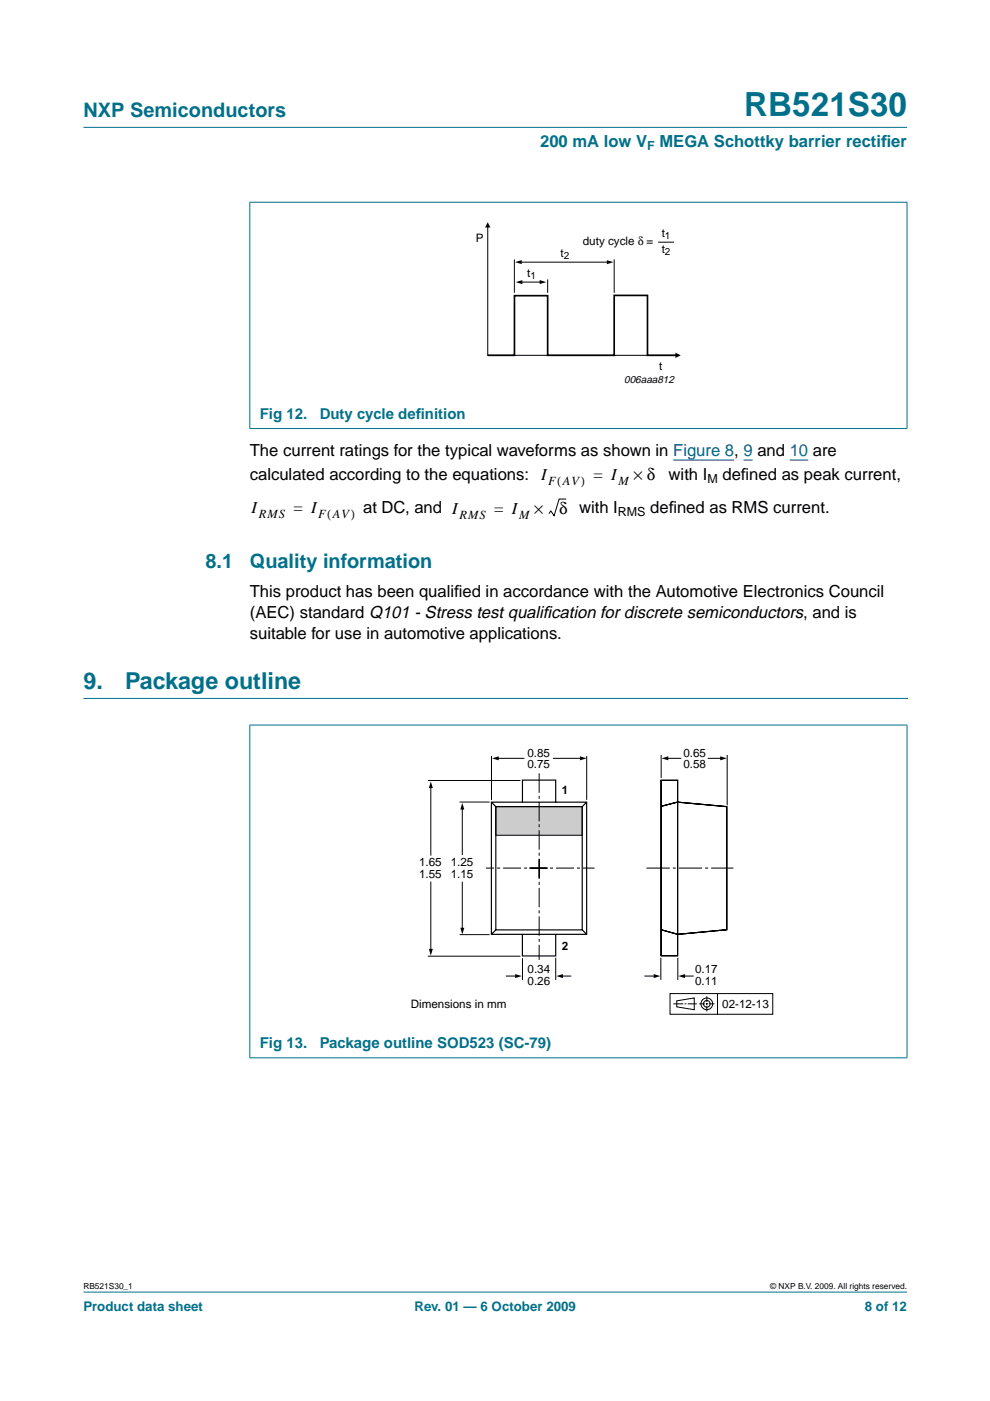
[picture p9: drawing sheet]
<svg xmlns="http://www.w3.org/2000/svg" width="210mm" height="297mm" viewBox="0 0 210 297" stroke-linecap="round" stroke-linejoin="round" font-family="sans-serif">
<defs><g id="words">
<text font-size="7.1" fill="#00708a" x="157.8" y="24.7">RB521S30</text>
<g font-size="4.9" fill="#00708a">
<text x="17.7" y="146.1">9.</text>
<text x="26.5" y="146.1">Package outline</text>
</g>
<g font-size="4.2" fill="#00708a">
<text x="17.7" y="24.9">NXP Semiconductors</text>
<text x="43.6" y="120.4">8.1</text>
<text x="53" y="120.4">Quality information</text>
</g>
<text font-size="3.6" x="115.1" y="131">ication for discrete semiconductors, and is</text>
<g font-size="3.5" fill="#00708a">
<text x="114.5" y="31.1">200 mA low V</text>
<text x="139.8" y="31.1">MEGA Schottky barrier rectif</text>
<text x="186.8" y="31.1">ier</text>
</g>
<g font-size="3.5">
<text x="53" y="101.8">calculated according to the equations:</text>
<text x="53" y="96.7">The current ratings for the typical waveforms as shown in Figure 8, 9 and 10 are</text>
<text x="114.7" y="101.8">I</text>
<text x="125.8" y="101.8">= I</text>
<text x="134.3" y="101.8">× δ</text>
<text x="141.8" y="101.8">with I</text>
<text x="153.2" y="101.8">def</text>
<text x="157.1" y="101.8">ined as peak current,</text>
<text x="53.3" y="108.8">I</text>
<text x="62.2" y="108.8">= I</text>
<text x="77" y="108.8">at DC, and I</text>
<text x="104.8" y="109">= I</text>
<text x="113.3" y="109">×</text>
<text x="118.5" y="109">δ</text>
<text x="122.8" y="108.8">with I</text>
<text x="137.9" y="108.8">def</text>
<text x="141.8" y="108.8">ined as RMS current.</text>
<text x="53" y="126.6">This product has been qualif</text>
<text x="53" y="131">(AEC) standard Q101 - Stress test qualif</text>
<text x="96.3" y="126.6">ied in accordance with the Automotive Electronics Council</text>
<text x="53" y="135.4">suitable for use in automotive applications.</text>
</g>
<g font-size="3.2" fill="#00708a">
<text x="55.1" y="88.7">Fig 12.</text>
<text x="67.8" y="88.7">Duty cycle def</text>
<text x="88.2" y="88.7">inition</text>
<text x="55.1" y="222.2">Fig 13.</text>
<text x="67.8" y="222.2">Package outline SOD523 (SC-79)</text>
</g>
<g font-size="2.8" fill="#00708a">
<text x="17.7" y="278">Product data sheet</text>
<text x="87.9" y="278">Rev. 01 — 6 October 2009</text>
<text x="183.4" y="278">8 of 12</text>
</g>
<text font-size="2.6" fill="#00708a" x="137.2" y="31.8">F</text>
<g font-size="2.6">
<text x="116.2" y="102.9">F AV)</text>
<text x="118.1" y="102.9">(</text>
<text x="131.1" y="102.9">M</text>
<text x="150" y="102.4">M</text>
<text x="54.9" y="109.9">RMS</text>
<text x="67.5" y="109.9">F AV)</text>
<text x="69.4" y="109.9">(</text>
<text x="97.4" y="110">RMS</text>
<text x="110.1" y="110">M</text>
<text x="131" y="109.4">RMS</text>
</g>
<g font-size="2.5">
<text x="100.9" y="51.3">P</text>
<text x="123.6" y="52">duty cycle δ =</text>
<text x="140.3" y="50.2">t</text>
<text x="140.3" y="53.6">t</text>
<text x="111.8" y="58.7">t</text>
<text x="118.9" y="54.5">t</text>
<text x="139.8" y="78.4">t</text>
<text x="111.8" y="160.4">0.85</text>
<text x="144.9" y="160.4">0.65</text>
<text x="111.8" y="162.9">0.75</text>
<text x="144.9" y="162.9">0.58</text>
<text x="119.1" y="168.2">1</text>
<text x="88.9" y="183.6">1.65</text>
<text x="95.6" y="183.6">1.25</text>
<text x="88.9" y="186.1">1.55</text>
<text x="95.6" y="186.1">1.15</text>
<text x="119.1" y="201.4">2</text>
<text x="111.9" y="206.4">0.34</text>
<text x="111.9" y="208.9">0.26</text>
<text x="147.4" y="206.4">0.17</text>
<text x="147.4" y="208.9">0.11</text>
<text x="87.1" y="213.7">Dimensions in mm</text>
<text x="153.1" y="213.7">02-12-13</text>
</g>
<text font-size="2.2" x="132.3" y="81.3">006aaa812</text>
<g font-size="2.1">
<text x="141" y="50.7">1</text>
<text x="112.5" y="59.2">1</text>
<text x="119.5" y="54.9">2</text>
<text x="141" y="54.1">2</text>
</g>
<g font-size="1.8">
<text x="17.7" y="273.4">RB521S30_1</text>
<text x="163.3" y="273.4">© NXP B.V. 2009. All rights reserved.</text>
</g>
</g></defs>
<g fill="#00708a" stroke="#00708a" stroke-width=".21">
<path d="M17.7 273.9h174.6z"/>
<path d="M17.7 27h174.6z"/>
<path d="M53 42.9v47.9z"/>
<path d="M192.3 42.9v47.9z"/>
<path d="M52.9 42.9h139.5z"/>
<path d="M52.9 90.9h139.5z"/>
<path d="M53 153.8v70.4z"/>
<path d="M192.3 153.8v70.4z"/>
<path d="M52.9 153.7h139.5z"/>
<path d="M52.9 224.3h139.5z"/>
</g>
<path d="M142.7 97.5h13M157.6 97.5h2M167.4 97.5h4" fill="none" stroke="#00f" stroke-width=".21"/>
<path d="M17.7 148.1h174.7" fill="none" stroke="#00708a" stroke-width=".21"/>
<g fill="none" stroke="#000" stroke-width=".21">
<path d="M103.4 48v27.3h40.1M109.1 55v7.1M110.3 55.6h18.8M110.5 59.8h4.2M116.1 59.2v2.9M130.2 55v7.1M139.5 51.3h3.4M119.9 105.8h-1.4l-1 3.5-.7-1-.4 .5M142.1 210.7h21.7v4.3h-21.7zM142.8 212.8h2.1M143.5 212.2l3.7-.6v2.5l-3.7-.6zM145.2 212.8h.3"/>
<path d="M145.8 212.8h1.9M148.3 212.8h1.2M149.7 212.8h.3M149.9 211.2v1.2M149.9 212.7v.3M149.9 213.2v1.2M150.3 212.8h1.2M152.1 210.7v4.3"/>
<circle cx="149.9" cy="212.8" r=".71"/>
<circle cx="149.9" cy="212.8" r="1.24"/>
</g>
<path d="M103.4 75.3h5.7v-12.6h7v12.6h14.1v-12.7h7.1v12.7h6.2" fill="none" stroke="#000" stroke-width=".35"/>
<path d="M103.4 47.1l.6 1.1h-1.2zM109.2 55.6l1.4-.5v.9zM114.4 59.4l1.4 .4-1.4 .4zM128.7 55.2l1.4 .4-1.4 .4zM109.3 59.8l1.5-.4v.8zM143.2 74.8l1.1 .5-1.1 .6z" fill="#000"/>
<path d="M81.1 158.1h83.1v57.3h-83.1z" fill="none" stroke="#fff" stroke-width=".21"/>
<path d="M105.1 171h18.3v6.1h-18.3z" fill="#ccc" stroke="#000" stroke-width=".21"/>
<g fill="none" stroke="#000" stroke-width=".21">
<path d="M90.7 165.5h19.6M91.3 166.8v14.6M97.4 170h6.4M98 171.4v9.9M104.2 160.3v9.3M105.5 160.8h5.7M117.2 160.8h6M124.4 160.3v9.3M140.2 160.1v4.9M141.4 160.8h3M150.1 160.8h2.9M154.2 160.1v10.6"/>
<path d="M91.3 186.9v14.6M97.5 198.2h6.3M98 186.9v10.1M90.7 202.7h19.6M107.3 206.9h2.2M110.8 203.2v4.6M117.8 203.1v4.7M119.1 206.9h2M136.6 206.9h2.3M140.1 203.1v4.7M143.7 203.1v4.7M145 206.9h2.1"/>
</g>
<path d="M91.3 165.7l.5 1.4h-.9zM98 170.2l.4 1.4h-.8zM104.3 160.8l1.4-.4v.8zM123 160.4l1.4 .4-1.4 .4zM140.3 160.8l1.4-.4v.8zM152.7 160.4l1.4 .4-1.4 .4zM97.6 196.7h.8l-.4 1.4zM90.9 201.2h.9l-.5 1.4zM109.2 206.5l1.4 .4-1.4 .5zM117.9 206.9l1.5-.4v.9zM138.6 206.5l1.4 .4-1.4 .5zM143.8 206.9l1.4-.4v.9z" fill="#000"/>
<path d="M137.1 184h18.4" fill="none" stroke="#000" stroke-width=".21" stroke-dasharray="4.9 .6 .6 .6" stroke-linecap="butt"/>
<path d="M112.2 184h13.9M116.2 184h-13.2" fill="none" stroke="#000" stroke-width=".21" stroke-dasharray="3.8 .6 .6 .6" stroke-linecap="butt"/>
<path d="M114.3 186.2v-22.3M114.3 182.2v21.3" fill="none" stroke="#000" stroke-width=".21" stroke-dasharray="4.1 .6 .6 .6" stroke-linecap="butt"/>
<path d="M104.2 170.1h20.2v28h-20.2zM104.2 170.1l.9 .9M105.1 171h18.3v26.2h-18.3zM110.8 170.1v-4.7h7v4.7M124.4 170.1l-1 .9M140.2 165.4h3.5v37.2h-3.5zM140.2 171l3.4-.9 10.5 .9v26.1l-10.4 1-3.5-1M105.1 197.2l-.9 .9M110.8 198.1v4.6h7v-4.6M123.4 197.2l1 .9" fill="none" stroke="#000" stroke-width=".25"/>
<use href="#words"/>
</svg>
